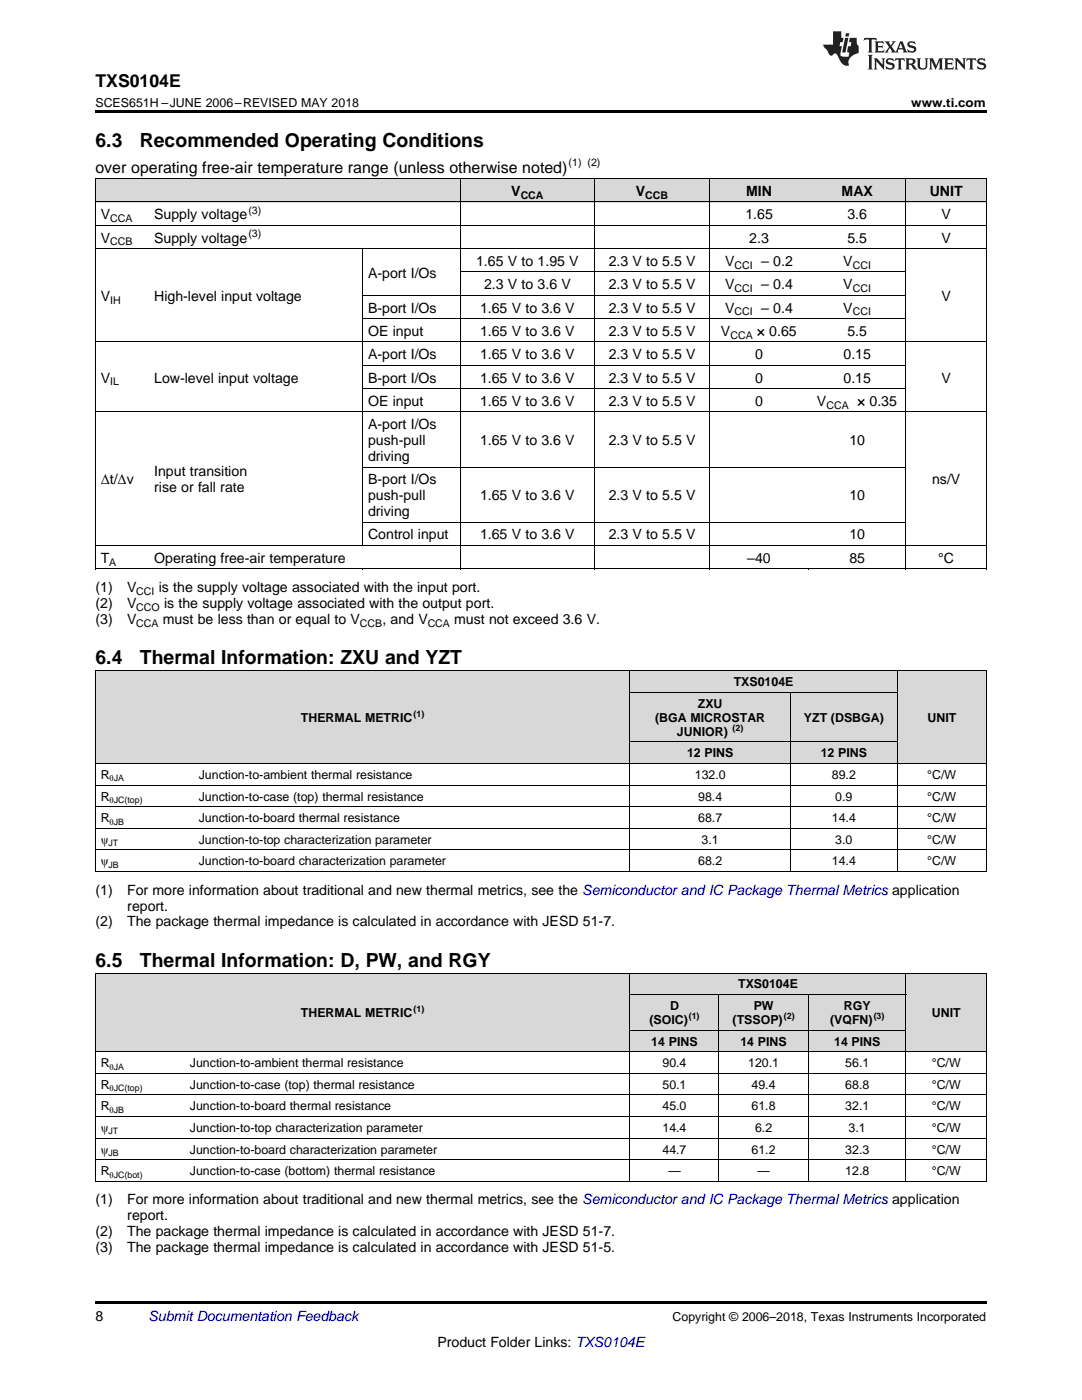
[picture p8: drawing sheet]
<svg xmlns="http://www.w3.org/2000/svg" width="216mm" height="279mm" viewBox="0 0 216 279" stroke-linecap="round" stroke-linejoin="round" font-family="sans-serif">
<defs><g id="words">
<g font-size="3.9">
<text x="19" y="29.3">6.3</text>
<text x="27.9" y="29.3">Recommended Operating Conditions</text>
<text x="19" y="132.6">6.4</text>
<text x="27.9" y="132.6">Thermal Information: ZXU and YZT</text>
<text x="19" y="193">6.5</text>
<text x="27.9" y="193">Thermal Information: D, PW, and RGY</text>
</g>
<text font-size="3.5" x="19" y="17.3">TXS0104E</text>
<text font-size="3.2" x="19" y="34.4">over operating free-air temperature range (unless otherwise noted)</text>
<g font-size="2.8">
<text x="102" y="39.1">V</text>
<text x="126.9" y="39.1">V</text>
<text x="148.9" y="39.1">MIN</text>
<text x="167.9" y="39.1">MAX</text>
<text x="185.5" y="39.1">UNIT</text>
<text x="20.1" y="43.7">V</text>
<text x="30.8" y="43.7">Supply voltage</text>
<text x="148.7" y="43.7">1.65</text>
<text x="169.1" y="43.7">3.6</text>
<text x="187.9" y="43.7">V</text>
<text x="20.1" y="48.4">V</text>
<text x="30.8" y="48.4">Supply voltage</text>
<text x="95" y="53.1">1.65 V to 1.95 V</text>
<text x="121.5" y="53.1">2.3 V to 5.5 V</text>
<text x="144.7" y="53.1">V</text>
<text x="149.5" y="48.4">2.3</text>
<text x="151.9" y="53.1">– 0.2</text>
<text x="168.3" y="53.1">V</text>
<text x="169.1" y="48.4">5.5</text>
<text x="187.9" y="48.4">V</text>
<text x="73.4" y="55.4">A-port I/Os</text>
<text x="96.6" y="57.7">2.3 V to 3.6 V</text>
<text x="121.5" y="57.7">2.3 V to 5.5 V</text>
<text x="144.7" y="57.7">V</text>
<text x="151.9" y="57.7">– 0.4</text>
<text x="168.3" y="57.7">V</text>
<text x="20.1" y="60">V</text>
<text x="30.8" y="60">High-level input voltage</text>
<text x="73.4" y="62.4">B-port I/Os</text>
<text x="95.8" y="62.4">1.65 V to 3.6 V</text>
<text x="121.5" y="62.4">2.3 V to 5.5 V</text>
<text x="144.7" y="62.4">V</text>
<text x="151.9" y="62.4">– 0.4</text>
<text x="168.3" y="62.4">V</text>
<text x="187.9" y="60">V</text>
<text x="73.4" y="67">OE input</text>
<text x="73.4" y="71.7">A-port I/Os</text>
<text x="95.8" y="67">1.65 V to 3.6 V</text>
<text x="95.8" y="71.7">1.65 V to 3.6 V</text>
<text x="121.5" y="67">2.3 V to 5.5 V</text>
<text x="121.5" y="71.7">2.3 V to 5.5 V</text>
<text x="143.9" y="67">V</text>
<text x="150.7" y="71.7">0</text>
<text x="151" y="67">× 0.65</text>
<text x="168.3" y="71.7">0.15</text>
<text x="169.1" y="67">5.5</text>
<text x="20.1" y="76.3">V</text>
<text x="30.8" y="76.3">Low-level input voltage</text>
<text x="73.4" y="76.3">B-port I/Os</text>
<text x="95.8" y="76.3">1.65 V to 3.6 V</text>
<text x="121.5" y="76.3">2.3 V to 5.5 V</text>
<text x="150.7" y="76.3">0</text>
<text x="168.3" y="76.3">0.15</text>
<text x="187.9" y="76.3">V</text>
<text x="73.4" y="81">OE input</text>
<text x="95.8" y="81">1.65 V to 3.6 V</text>
<text x="121.5" y="81">2.3 V to 5.5 V</text>
<text x="150.7" y="81">0</text>
<text x="163" y="81">V</text>
<text x="171" y="81">× 0.35</text>
<text x="73.4" y="85.7">A-port I/Os</text>
<text x="73.4" y="88.8">push-pull</text>
<text x="95.8" y="88.8">1.65 V to 3.6 V</text>
<text x="121.5" y="88.8">2.3 V to 5.5 V</text>
<text x="169.5" y="88.8">10</text>
<text x="30.8" y="95.1">Input transition</text>
<text x="73.4" y="92">driving</text>
<text x="20.1" y="96.7">Δt/Δv</text>
<text x="30.8" y="98.2">rise or fall rate</text>
<text x="73.4" y="96.7">B-port I/Os</text>
<text x="73.4" y="99.8">push-pull</text>
<text x="95.8" y="99.8">1.65 V to 3.6 V</text>
<text x="121.5" y="99.8">2.3 V to 5.5 V</text>
<text x="169.5" y="99.8">10</text>
<text x="186" y="96.7">ns/V</text>
<text x="73.4" y="103">driving</text>
<text x="73.4" y="107.7">Control input</text>
<text x="95.8" y="107.7">1.65 V to 3.6 V</text>
<text x="121.5" y="107.7">2.3 V to 5.5 V</text>
<text x="169.5" y="107.7">10</text>
<text x="20.1" y="112.3">T</text>
<text x="30.8" y="112.3">Operating free-air temperature</text>
<text x="149.1" y="112.3">–40</text>
<text x="169.5" y="112.3">85</text>
<text x="187.2" y="112.3">°C</text>
<text x="19" y="118.2">(1)</text>
<text x="25.4" y="118.2">V</text>
<text x="31.7" y="118.2">is the supply voltage associated with the input port.</text>
<text x="19" y="121.4">(2)</text>
<text x="19" y="124.5">(3)</text>
<text x="25.4" y="121.4">V</text>
<text x="25.4" y="124.5">V</text>
<text x="32.5" y="124.5">must be less than or equal to V</text>
<text x="32.7" y="121.4">is the supply voltage associated with the output port.</text>
<text x="76.3" y="124.5">, and V</text>
<text x="90.6" y="124.5">must not exceed 3.6 V.</text>
<text x="19" y="178.5">(1)</text>
<text x="25.4" y="178.5">For more information about traditional and new thermal metrics, see the Semiconductor and IC Package Thermal Metrics application</text>
<text x="19" y="184.9">(2)</text>
<text x="25.4" y="184.9">The package thermal impedance is calculated in accordance with JESD 51-7.</text>
<text x="25.4" y="181.7">report.</text>
<text x="19" y="240.4">(1)</text>
<text x="25.4" y="240.4">For more information about traditional and new thermal metrics, see the Semiconductor and IC Package Thermal Metrics application</text>
<text x="25.4" y="243.6">report.</text>
<text x="19" y="246.7">(2)</text>
<text x="19" y="249.9">(3)</text>
<text x="25.4" y="246.7">The package thermal impedance is calculated in accordance with JESD 51-7.</text>
<text x="25.4" y="249.9">The package thermal impedance is calculated in accordance with JESD 51-5.</text>
<text x="19" y="263.6">8</text>
<text x="87.3" y="268.9">Product Folder Links: TXS0104E</text>
</g>
<text font-size="2.8" fill="#0000c8" x="29.6" y="263.6">Submit Documentation Feedback</text>
<g font-size="2.5">
<text x="19" y="21.4">SCES651H –JUNE 2006–REVISED MAY 2018</text>
<text x="181.8" y="21.4">www.ti.com</text>
<text x="146.4" y="136.9">TXS0104E</text>
<text x="139.2" y="141.2">ZXU</text>
<text x="60" y="144">THERMAL METRIC</text>
<text x="130.7" y="144">(BGA MICROSTAR</text>
<text x="135.1" y="146.9">JUNIOR)</text>
<text x="160.4" y="144">YZT (DSBGA)</text>
<text x="185.1" y="144">UNIT</text>
<text x="20.1" y="155.5">R</text>
<text x="39.7" y="155.5">Junction-to-ambient thermal resistance</text>
<text x="137.1" y="151.2">12 PINS</text>
<text x="138.6" y="155.5">132.0</text>
<text x="163.8" y="151.2">12 PINS</text>
<text x="166" y="155.5">89.2</text>
<text x="185" y="155.5">°C/W</text>
<text x="20.1" y="159.8">R</text>
<text x="39.7" y="159.8">Junction-to-case (top) thermal resistance</text>
<text x="139.3" y="159.8">98.4</text>
<text x="166.7" y="159.8">0.9</text>
<text x="185" y="159.8">°C/W</text>
<text x="20.1" y="164.1">R</text>
<text x="39.7" y="164.1">Junction-to-board thermal resistance</text>
<text x="139.3" y="164.1">68.7</text>
<text x="166" y="164.1">14.4</text>
<text x="185" y="164.1">°C/W</text>
<text x="20.1" y="168.4">ψ</text>
<text x="20.1" y="172.7">ψ</text>
<text x="39.7" y="168.4">Junction-to-top characterization parameter</text>
<text x="39.7" y="172.7">Junction-to-board characterization parameter</text>
<text x="139.3" y="172.7">68.2</text>
<text x="140" y="168.4">3.1</text>
<text x="166" y="172.7">14.4</text>
<text x="166.7" y="168.4">3.0</text>
<text x="185" y="168.4">°C/W</text>
<text x="185" y="172.7">°C/W</text>
<text x="147.3" y="197.3">TXS0104E</text>
<text x="60" y="203">THERMAL METRIC</text>
<text x="133.7" y="201.6">D</text>
<text x="150.4" y="201.6">PW</text>
<text x="168.4" y="201.6">RGY</text>
<text x="185.9" y="203">UNIT</text>
<text x="129.6" y="204.4">(SOIC)</text>
<text x="130" y="208.7">14 PINS</text>
<text x="146.2" y="204.4">(TSSOP)</text>
<text x="147.7" y="208.7">14 PINS</text>
<text x="165.6" y="204.4">(VQFN)</text>
<text x="166.4" y="208.7">14 PINS</text>
<text x="20.1" y="213">R</text>
<text x="37.9" y="213">Junction-to-ambient thermal resistance</text>
<text x="132.2" y="213">90.4</text>
<text x="149.3" y="213">120.1</text>
<text x="168.7" y="213">56.1</text>
<text x="185.9" y="213">°C/W</text>
<text x="20.1" y="217.3">R</text>
<text x="20.1" y="221.6">R</text>
<text x="37.9" y="217.3">Junction-to-case (top) thermal resistance</text>
<text x="37.9" y="221.6">Junction-to-board thermal resistance</text>
<text x="132.2" y="217.3">50.1</text>
<text x="132.2" y="221.6">45.0</text>
<text x="150" y="217.3">49.4</text>
<text x="150" y="221.6">61.8</text>
<text x="168.7" y="217.3">68.8</text>
<text x="168.7" y="221.6">32.1</text>
<text x="185.9" y="217.3">°C/W</text>
<text x="185.9" y="221.6">°C/W</text>
<text x="20.1" y="225.9">ψ</text>
<text x="37.9" y="225.9">Junction-to-top characterization parameter</text>
<text x="132.2" y="225.9">14.4</text>
<text x="150.7" y="225.9">6.2</text>
<text x="169.3" y="225.9">3.1</text>
<text x="185.9" y="225.9">°C/W</text>
<text x="20.1" y="230.2">ψ</text>
<text x="37.9" y="230.2">Junction-to-board characterization parameter</text>
<text x="132.2" y="230.2">44.7</text>
<text x="150" y="230.2">61.2</text>
<text x="168.7" y="230.2">32.3</text>
<text x="185.9" y="230.2">°C/W</text>
<text x="20.1" y="234.5">R</text>
<text x="37.9" y="234.5">Junction-to-case (bottom) thermal resistance</text>
<text x="133.4" y="234.5">—</text>
<text x="151.2" y="234.5">—</text>
<text x="168.7" y="234.5">12.8</text>
<text x="185.9" y="234.5">°C/W</text>
<text x="134.2" y="263.6">Copyright © 2006–2018, Texas Instruments Incorporated</text>
</g>
<g font-size="2.1">
<text x="113.5" y="33.2">(1) (2)</text>
<text x="103.9" y="39.7">CCA</text>
<text x="128.8" y="39.7">CCB</text>
<text x="22" y="44.3">CCA</text>
<text x="49.6" y="47.3">(3)</text>
<text x="49.6" y="42.6">(3)</text>
<text x="22" y="49">CCB</text>
<text x="146.6" y="53.6">CCI</text>
<text x="170.1" y="53.6">CCI</text>
<text x="146.6" y="58.3">CCI</text>
<text x="170.1" y="58.3">CCI</text>
<text x="22" y="60.6">IH</text>
<text x="146.6" y="62.9">CCI</text>
<text x="170.1" y="62.9">CCI</text>
<text x="145.7" y="67.6">CCA</text>
<text x="22" y="76.9">IL</text>
<text x="164.9" y="81.6">CCA</text>
<text x="21.8" y="112.9">A</text>
<text x="27.2" y="118.7">CCI</text>
<text x="27.2" y="121.9">CCO</text>
<text x="27.2" y="125.1">CCA</text>
<text x="71.8" y="125.1">CCB</text>
<text x="85.3" y="125.1">CCA</text>
</g>
<g font-size="1.8">
<text x="82.5" y="143.1">(1)</text>
<text x="146.2" y="145.9">(2)</text>
<text x="21.9" y="156">θJA</text>
<text x="21.9" y="160.3">θJC(top)</text>
<text x="21.9" y="164.6">θJB</text>
<text x="21.6" y="168.9">JT</text>
<text x="21.6" y="173.2">JB</text>
<text x="82.5" y="202">(1)</text>
<text x="137.4" y="203.4">(1)</text>
<text x="156.4" y="203.4">(2)</text>
<text x="174.3" y="203.4">(3)</text>
<text x="21.9" y="213.5">θJA</text>
<text x="21.9" y="217.8">θJC(top)</text>
<text x="21.6" y="226.4">JT</text>
<text x="21.9" y="222.1">θJB</text>
<text x="21.6" y="230.7">JB</text>
<text x="21.9" y="235">θJC(bot)</text>
</g>
</g></defs>
<g fill="#d8d8d8">
<path d="M19 194.2h17.8v15.8h-17.8z"/>
<path d="M36.8 194.2h88.9v15.8h-88.9z"/>
<path d="M180.8 194.2h16v15.8h-16z"/>
<path d="M125.7 205.7h17.8v4.3h-17.8z"/>
<path d="M143.5 205.7h17.8v4.3h-17.8z"/>
<path d="M161.3 205.7h19.5v4.3h-19.5z"/>
<path d="M125.7 198.5h17.8v7.2h-17.8z"/>
<path d="M143.5 198.5h17.8v7.2h-17.8z"/>
<path d="M161.3 198.5h19.5v7.2h-19.5z"/>
<path d="M125.7 194.2h17.8v4.3h-17.8z"/>
<path d="M143.5 194.2h17.8v4.3h-17.8z"/>
<path d="M161.3 194.2h19.5v4.3h-19.5z"/>
<path d="M19 133.9h19.6v18.5h-19.6z"/>
<path d="M38.6 133.9h87.1v18.5h-87.1z"/>
<path d="M179.1 133.9h17.7v18.5h-17.7z"/>
<path d="M125.7 148.1h32v4.3h-32z"/>
<path d="M157.7 148.1h21.4v4.3h-21.4z"/>
<path d="M125.7 138.2h32v9.9h-32z"/>
<path d="M157.7 138.2h21.4v9.9h-21.4z"/>
<path d="M125.7 133.9h32v4.3h-32z"/>
<path d="M157.7 133.9h21.4v4.3h-21.4z"/>
<path d="M19 35.7h10.7v4.7h-10.7z"/>
<path d="M29.7 35.7h42.7v4.7h-42.7z"/>
<path d="M72.4 35.7h19.5v4.7h-19.5z"/>
<path d="M91.9 35.7h26.7v4.7h-26.7z"/>
<path d="M118.6 35.7h23.1v4.7h-23.1z"/>
<path d="M141.7 35.7h19.6v4.7h-19.6z"/>
<path d="M161.3 35.7h19.5v4.7h-19.5z"/>
<path d="M180.8 35.7h16v4.7h-16z"/>
</g>
<g fill="#000">
<path d="M19 22h177.8v.5h-177.8zM19 113.6h.2zM72.3 113.6h.1zM91.8 113.6h.1zM118.5 113.6h.1zM141.6 113.6h.1zM161.2 113.6h.1zM180.7 113.6h.1zM196.7 113.6h.1zM19 173.9l.2 .1zM125.6 173.9l.1 .1zM157.6 173.9l.1 .1z"/>
<path d="M179 173.9l.1 .1zM196.7 173.9l.1 .1zM19 235.8h.2zM125.6 235.8h.1zM143.4 235.8h.1zM161.2 235.8h.1zM180.7 235.8h.1zM196.7 235.8h.1zM19 259.7h177.8v.5h-177.8z"/>
</g>
<g fill="none" stroke="#000" stroke-width=".2">
<path d="M19 35.6l177.8 .1v77.9M19.1 35.7v77.9M91.9 35.7v77.9M118.6 35.7v77.9M141.7 35.7v77.9M180.8 35.7v77.9M19 49.6h177.8M19 45h177.8M19 40.3h177.8M72.3 49.6v59.3M72.4 58.9h108.4M91.9 54.3h88.9"/>
<path d="M19 68.2h177.8M72.4 77.6h108.4M72.4 72.9h108.4M72.4 63.6h108.4M19 82.2h177.8M72.4 93.2h108.4M19 113.5h177.8M19 108.9h177.8M72.4 104.2h108.4M19 133.8h177.8M19.1 133.8v40.2M125.7 133.8v40.2"/>
<path d="M125.7 138.1h53.4M157.7 138.1v35.9M179 133.8v40.2M196.8 133.8v40.2M19 156.7h177.8M19 152.4h177.8M125.7 148.1h53.3M19 173.9h177.8M19 169.6h177.8M19 165.3h177.8M19 161h177.8M19 194.2h177.8v41.6"/>
<path d="M19.1 194.2v41.6M125.7 194.2v41.6M125.7 198.5h55.1M143.5 198.5v37.3M161.2 198.5v37.3M180.8 194.2v41.6M19 218.5h177.8M19 214.2h177.8M19 209.9h177.8M125.7 205.6h55.1M19 235.7h177.8M19 231.4h177.8"/>
<path d="M19 227.1h177.8M19 222.8h177.8"/>
</g>
<g fill="#231f20">
<path d="M172.5 7.6l-.1 .5 .4-.2h.6v.1v2.1l-.2 .4h.9l-.2-.4v-2.1l.1-.1h.5l.5 .2-.2-.5zM174.5 8.3l.2 .3v1.5l-.2 .4h1.8l.2-.6a1.04 1.04 0 0 1-1.3 .2v-.7h.6l.3 .2v-.6l-.3 .2h-.6v-.6l.8-.1 .4 .3-.2-.5zM176.5 8.3l.9 1.1-.9 1.1h.8l-.2-.2 .4-.7 .5 .7-.2 .2h1.5l-.2-.2 .2-.4h.9l.1 .4-.2 .2h1l-.3-.3-.7-1.9h-.5l-.9 2-.8-1 .9-1h-.8l.1 .3-.4 .5-.3-.6 .1-.2zM179.7 8.6l.4 1h-.7zM181.3 8.4a.63 .63 0 0 0-.2 .7 .63 .63 0 0 0 .6 .4l.6 .2 .1 .2a.75 .75 0 0 1-.7 .4 .75 .75 0 0 1-.6-.5l.1 .7 .1-.1a1.11 1.11 0 0 0 1.5-.6 1.13 1.13 0 0 0-1.2-.8l-.1-.4a1.04 1.04 0 0 1 1.2 .2l-.2-.5-.2 .1-.4-.2zM173.2 10.9l.2 .4v2.2l-.2 .4h1l-.3-.4v-2.2l.3-.4zM174.3 11.6l.3 .4v1.5l-.3 .4h.8l-.2-.4v-1.3l1.5 1.7v-1.9l.2-.4h-.7l.2 .4v.9l-1.1-1.3zM177 11.8a.62 .62 0 0 0-.2 .7 .62 .62 0 0 0 .6 .4l.6 .1 .1 .3a.76 .76 0 0 1-.7 .3 .76 .76 0 0 1-.7-.4l.2 .7 .1-.1a1.11 1.11 0 0 0 1.5-.6 1.13 1.13 0 0 0-1.2-.8l-.1-.4a1.04 1.04 0 0 1 1.2 .2l-.2-.6-.2 .1-.5-.1zM178.7 11.6l-.2 .6a.61 .61 0 0 1 .8-.3v1.6l-.2 .4h.9l-.2-.4v-1.6a.63 .63 0 0 1 .7 .3l-.1-.6zM180.6 11.6l.3 .4v1.5l-.3 .4h1l-.2-.2-.1-.8 .6 .2a.76 .76 0 0 0 1.2 .7l-1-1a.58 .58 0 0 0 .6-.5 .58 .58 0 0 0-.5-.6zM181.4 11.9h.1a.45 .45 0 0 1 .5 .1 .45 .45 0 0 1 .1 .5l-.8 .2zM182.9 11.6l.2 .2a2.17 2.17 0 0 0 .3 1.9 .99 .99 0 0 0 1.6-.6v-1.1l.2-.4h-.7l.2 .2a1.92 1.92 0 0 1-.2 1.8 .6 .6 0 0 1-.9-.5v-1.1l.2-.4zM185.4 11.6l.2 .4v1.5l-.2 .4h.7l-.2-.4v-1.4l.8 1.8 .8-1.8v1.4l-.2 .4h.9l-.2-.4v-1.5l.2-.4h-.8l-.6 1.5-.6-1.5zM188.4 11.6l.2 .4v1.5l-.2 .4h1.8l.1-.6a1.04 1.04 0 0 1-1.2 .1v-.6h.5l.4 .2v-.6l-.4 .2h-.5v-.7h.8l.3 .3-.1-.6zM190.5 11.6l.2 .4v1.5l-.2 .4h.7l-.2-.4v-1.3l1.5 1.7v-1.9l.2-.4h-.7l.2 .4v.9l-1.1-1.3zM192.9 11.6l-.1 .6a.61 .61 0 0 1 .7-.3l.1 1.6-.3 .4h1l-.3-.4 .1-1.6a.63 .63 0 0 1 .7 .3l-.1-.6zM195.2 11.8a.62 .62 0 0 0-.2 .7 .62 .62 0 0 0 .6 .4l.6 .1 .1 .3a.76 .76 0 0 1-.7 .3 .76 .76 0 0 1-.6-.4l.1 .7 .1-.1a1.11 1.11 0 0 0 1.6-.6 1.13 1.13 0 0 0-1.3-.8l-.1-.4a1.04 1.04 0 0 1 1.2 .2l-.1-.6-.2 .1-.5-.1z"/>
<path d="M166.2 6.3v2.6h-1.9v.4l.8 .9a.91 .91 0 0 0 1 .8 .56 .56 0 0 1 .5-.3 .56 .56 0 0 1 .5 .3l.4 .8a1.53 1.53 0 0 0 1.9 1.2 1.54 1.54 0 0 1 1-2.1l.9-.3v-1.4a1.52 1.52 0 0 1-.4-1.6h-1.3l-.2 .8h.5l-.2 .8h-.5l-.1 1v.2l.4 .1-.2 .8a1.93 1.93 0 0 1-1.6-.3l.3-1.8h-.5l.2-.8h.4l.2-.8h-.4v-1.3zM168.6 7.6l-.6 2.9h.7l.6-2.9zM168.8 6.6l-.1 .7h.6l.2-.7z"/>
</g>
<use href="#words"/>
</svg>
